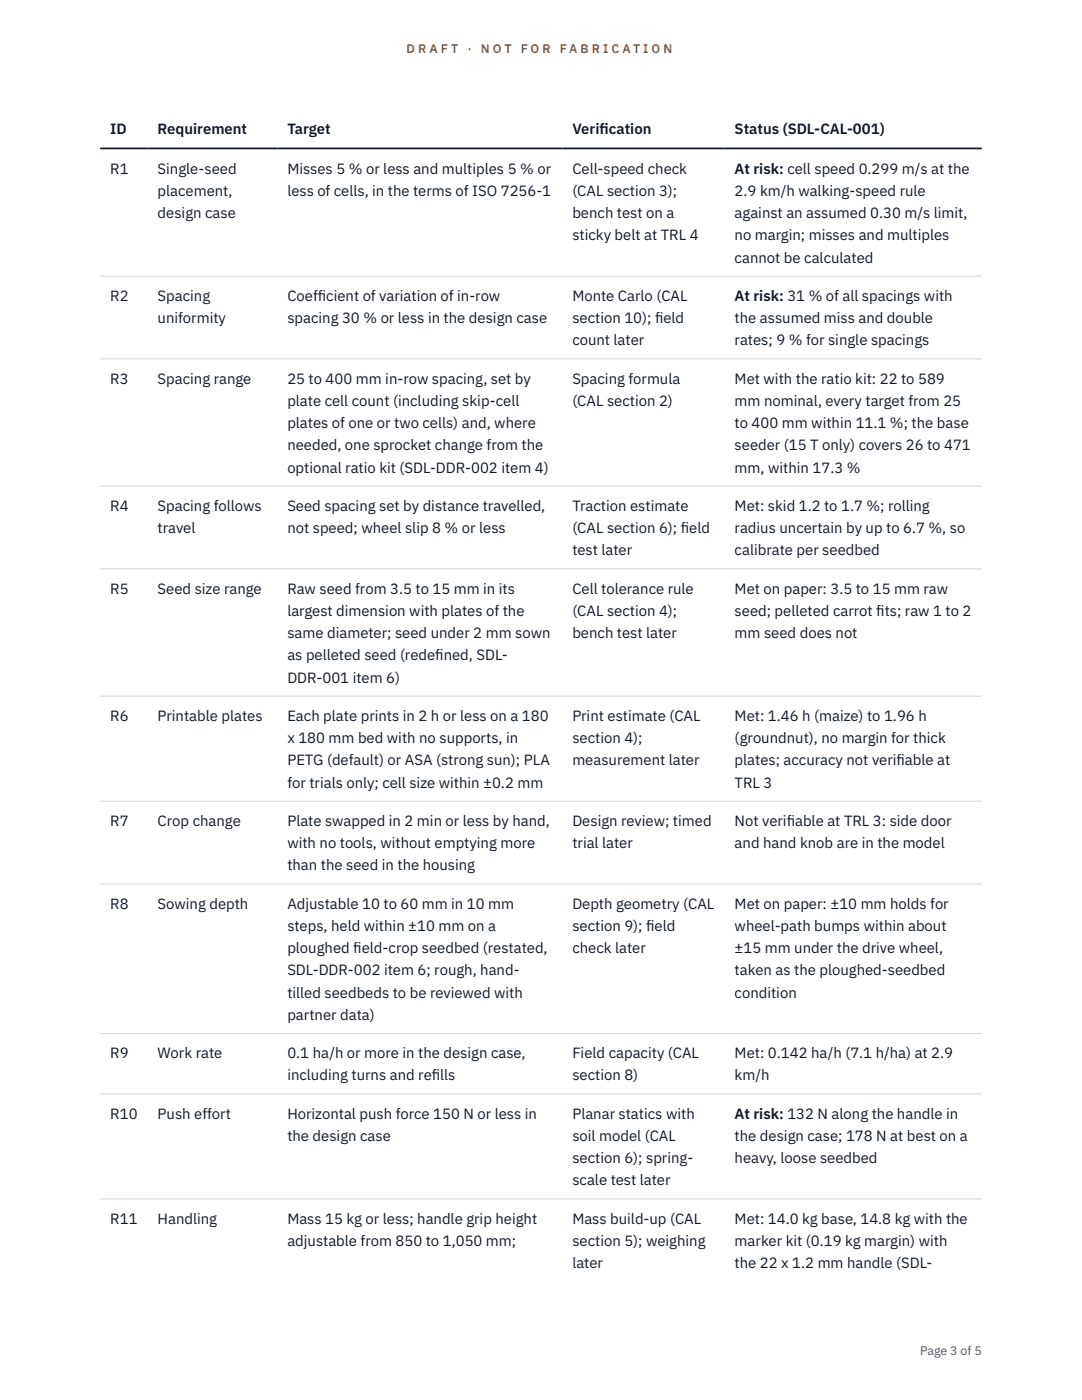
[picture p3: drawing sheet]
<svg xmlns="http://www.w3.org/2000/svg" width="216mm" height="279mm" viewBox="0 0 216 279" stroke-linecap="round" stroke-linejoin="round" font-family="sans-serif">
<defs><g id="words">
<g font-size="3" fill="#111827">
<text x="22" y="26.8">ID</text>
<text x="31.5" y="26.8">Requirement</text>
<text x="57.3" y="26.8">Target</text>
<text x="114.2" y="26.8">Verif</text>
<text x="119.6" y="26.8">ication</text>
<text x="146.6" y="26.8">Status (SDL-CAL-001)</text>
<text x="22" y="34.6">R1</text>
<text x="31.5" y="34.6">Single-seed</text>
<text x="57.3" y="34.6">Misses 5 % or less and multiples 5 % or</text>
<text x="114.2" y="34.6">Cell-speed check</text>
<text x="146.6" y="34.6">At risk: cell speed 0.299 m/s at the</text>
<text x="31.5" y="39.1">placement,</text>
<text x="57.3" y="39.1">less of cells, in the terms of ISO 7256-1</text>
<text x="114.2" y="39.1">(CAL section 3);</text>
<text x="146.6" y="39.1">2.9 km/h walking-speed rule</text>
<text x="31.5" y="43.5">design case</text>
<text x="114.2" y="43.5">bench test on a</text>
<text x="114.2" y="48">sticky belt at TRL 4</text>
<text x="146.6" y="43.5">against an assumed 0.30 m/s limit,</text>
<text x="146.6" y="48">no margin; misses and multiples</text>
<text x="146.6" y="52.4">cannot be calculated</text>
<text x="22" y="60">R2</text>
<text x="31.5" y="60">Spacing</text>
<text x="31.5" y="64.5">uniformity</text>
<text x="57.3" y="60">Coeff</text>
<text x="57.3" y="64.5">spacing 30 % or less in the design case</text>
<text x="63.4" y="60">icient of variation of in-row</text>
<text x="114.2" y="60">Monte Carlo (CAL</text>
<text x="114.2" y="64.5">section 10); f</text>
<text x="130.7" y="64.5">ield</text>
<text x="146.6" y="60">At risk: 31 % of all spacings with</text>
<text x="146.6" y="64.5">the assumed miss and double</text>
<text x="114.2" y="68.9">count later</text>
<text x="146.6" y="68.9">rates; 9 % for single spacings</text>
<text x="22" y="76.5">R3</text>
<text x="31.5" y="76.5">Spacing range</text>
<text x="57.3" y="76.5">25 to 400 mm in-row spacing, set by</text>
<text x="114.2" y="76.5">Spacing formula</text>
<text x="146.6" y="76.5">Met with the ratio kit: 22 to 589</text>
<text x="57.3" y="81">plate cell count (including skip-cell</text>
<text x="114.2" y="81">(CAL section 2)</text>
<text x="146.6" y="81">mm nominal, every target from 25</text>
<text x="57.3" y="85.4">plates of one or two cells) and, where</text>
<text x="57.3" y="89.9">needed, one sprocket change from the</text>
<text x="146.6" y="85.4">to 400 mm within 11.1 %; the base</text>
<text x="146.6" y="89.9">seeder (15 T only) covers 26 to 471</text>
<text x="57.3" y="94.3">optional ratio kit (SDL-DDR-002 item 4)</text>
<text x="146.6" y="94.3">mm, within 17.3 %</text>
<text x="22" y="101.9">R4</text>
<text x="31.5" y="101.9">Spacing follows</text>
<text x="57.3" y="101.9">Seed spacing set by distance travelled,</text>
<text x="114.2" y="101.9">Traction estimate</text>
<text x="146.6" y="101.9">Met: skid 1.2 to 1.7 %; rolling</text>
<text x="31.5" y="106.4">travel</text>
<text x="57.3" y="106.4">not speed; wheel slip 8 % or less</text>
<text x="114.2" y="106.4">(CAL section 6); f</text>
<text x="135.8" y="106.4">ield</text>
<text x="146.6" y="106.4">radius uncertain by up to 6.7 %, so</text>
<text x="114.2" y="110.8">test later</text>
<text x="146.6" y="110.8">calibrate per seedbed</text>
<text x="22" y="118.5">R5</text>
<text x="31.5" y="118.5">Seed size range</text>
<text x="57.3" y="118.5">Raw seed from 3.5 to 15 mm in its</text>
<text x="114.2" y="118.5">Cell tolerance rule</text>
<text x="146.6" y="118.5">Met on paper: 3.5 to 15 mm raw</text>
<text x="57.3" y="122.9">largest dimension with plates of the</text>
<text x="114.2" y="122.9">(CAL section 4);</text>
<text x="146.6" y="122.9">seed; pelleted carrot f</text>
<text x="174.9" y="122.9">its; raw 1 to 2</text>
<text x="57.3" y="127.3">same diameter; seed under 2 mm sown</text>
<text x="57.3" y="131.8">as pelleted seed (redef</text>
<text x="86.9" y="131.8">ined, SDL-</text>
<text x="114.2" y="127.3">bench test later</text>
<text x="146.6" y="127.3">mm seed does not</text>
<text x="57.3" y="136.2">DDR-001 item 6)</text>
<text x="22" y="143.9">R6</text>
<text x="31.5" y="143.9">Printable plates</text>
<text x="57.3" y="143.9">Each plate prints in 2 h or less on a 180</text>
<text x="114.2" y="143.9">Print estimate (CAL</text>
<text x="146.6" y="143.9">Met: 1.46 h (maize) to 1.96 h</text>
<text x="57.3" y="148.3">x 180 mm bed with no supports, in</text>
<text x="114.2" y="148.3">section 4);</text>
<text x="146.6" y="148.3">(groundnut), no margin for thick</text>
<text x="57.3" y="152.7">PETG (default) or ASA (strong sun); PLA</text>
<text x="114.2" y="152.7">measurement later</text>
<text x="146.6" y="152.7">plates; accuracy not verif</text>
<text x="178.9" y="152.7">iable at</text>
<text x="57.3" y="157.2">for trials only; cell size within ±0.2 mm</text>
<text x="146.6" y="157.2">TRL 3</text>
<text x="22" y="164.8">R7</text>
<text x="31.5" y="164.8">Crop change</text>
<text x="57.3" y="164.8">Plate swapped in 2 min or less by hand,</text>
<text x="114.2" y="164.8">Design review; timed</text>
<text x="146.6" y="164.8">Not verif</text>
<text x="157" y="164.8">iable at TRL 3: side door</text>
<text x="57.3" y="169.3">with no tools, without emptying more</text>
<text x="57.3" y="173.7">than the seed in the housing</text>
<text x="114.2" y="169.3">trial later</text>
<text x="146.6" y="169.3">and hand knob are in the model</text>
<text x="22" y="181.3">R8</text>
<text x="31.5" y="181.3">Sowing depth</text>
<text x="57.3" y="181.3">Adjustable 10 to 60 mm in 10 mm</text>
<text x="57.3" y="185.8">steps, held within ±10 mm on a</text>
<text x="114.2" y="181.3">Depth geometry (CAL</text>
<text x="114.2" y="185.8">section 9); f</text>
<text x="128.9" y="185.8">ield</text>
<text x="146.6" y="181.3">Met on paper: ±10 mm holds for</text>
<text x="146.6" y="185.8">wheel-path bumps within about</text>
<text x="57.3" y="190.2">ploughed f</text>
<text x="70.5" y="190.2">ield-crop seedbed (restated,</text>
<text x="114.2" y="190.2">check later</text>
<text x="146.6" y="190.2">±15 mm under the drive wheel,</text>
<text x="57.3" y="194.7">SDL-DDR-002 item 6; rough, hand-</text>
<text x="146.6" y="194.7">taken as the ploughed-seedbed</text>
<text x="57.3" y="199.1">tilled seedbeds to be reviewed with</text>
<text x="57.3" y="203.6">partner data)</text>
<text x="146.6" y="199.1">condition</text>
<text x="22" y="211.2">R9</text>
<text x="31.5" y="211.2">Work rate</text>
<text x="57.3" y="211.2">0.1 ha/h or more in the design case,</text>
<text x="57.3" y="215.6">including turns and ref</text>
<text x="86.2" y="215.6">ills</text>
<text x="114.2" y="211.2">Field capacity (CAL</text>
<text x="114.2" y="215.6">section 8)</text>
<text x="146.6" y="211.2">Met: 0.142 ha/h (7.1 h/ha) at 2.9</text>
<text x="146.6" y="215.6">km/h</text>
<text x="22" y="223.2">R10</text>
<text x="31.5" y="223.2">Push effort</text>
<text x="57.3" y="223.2">Horizontal push force 150 N or less in</text>
<text x="57.3" y="227.7">the design case</text>
<text x="114.2" y="223.2">Planar statics with</text>
<text x="114.2" y="227.7">soil model (CAL</text>
<text x="146.6" y="223.2">At risk: 132 N along the handle in</text>
<text x="146.6" y="227.7">the design case; 178 N at best on a</text>
<text x="114.2" y="232.1">section 6); spring-</text>
<text x="146.6" y="232.1">heavy, loose seedbed</text>
<text x="114.2" y="236.6">scale test later</text>
<text x="22" y="244.2">R11</text>
<text x="31.5" y="244.2">Handling</text>
<text x="57.3" y="244.2">Mass 15 kg or less; handle grip height</text>
<text x="114.2" y="244.2">Mass build-up (CAL</text>
<text x="146.6" y="244.2">Met: 14.0 kg base, 14.8 kg with the</text>
<text x="57.3" y="248.6">adjustable from 850 to 1,050 mm;</text>
<text x="114.2" y="248.6">section 5); weighing</text>
<text x="146.6" y="248.6">marker kit (0.19 kg margin) with</text>
<text x="114.2" y="253.1">later</text>
<text x="146.6" y="253.1">the 22 x 1.2 mm handle (SDL-</text>
</g>
<g font-size="2.5" fill="#b45309">
<text x="81.1" y="10.5">D R A F T</text>
<text x="93.3" y="10.5">·</text>
<text x="95.9" y="10.5">N O T</text>
<text x="103.9" y="10.5">F O R</text>
<text x="111.7" y="10.5">F A B R I C A T I O N</text>
</g>
<text font-size="2.5" fill="#4b5563" x="183.6" y="270.3">Page 3 of 5</text>
</g></defs>
<path d="M20 55.1h175.9M20 71.6h175.9M20 97h175.9M20 113.5h175.9M20 138.9h175.9M20 159.9h175.9M20 176.4h175.9M20 206.3h175.9M20 218.3h175.9M20 239.3h175.9" fill="none" stroke="#d1d5db" stroke-width=".2"/>
<path d="M20 29.6h175.9" fill="none" stroke="#111827" stroke-width=".35"/>
<use href="#words"/>
</svg>
